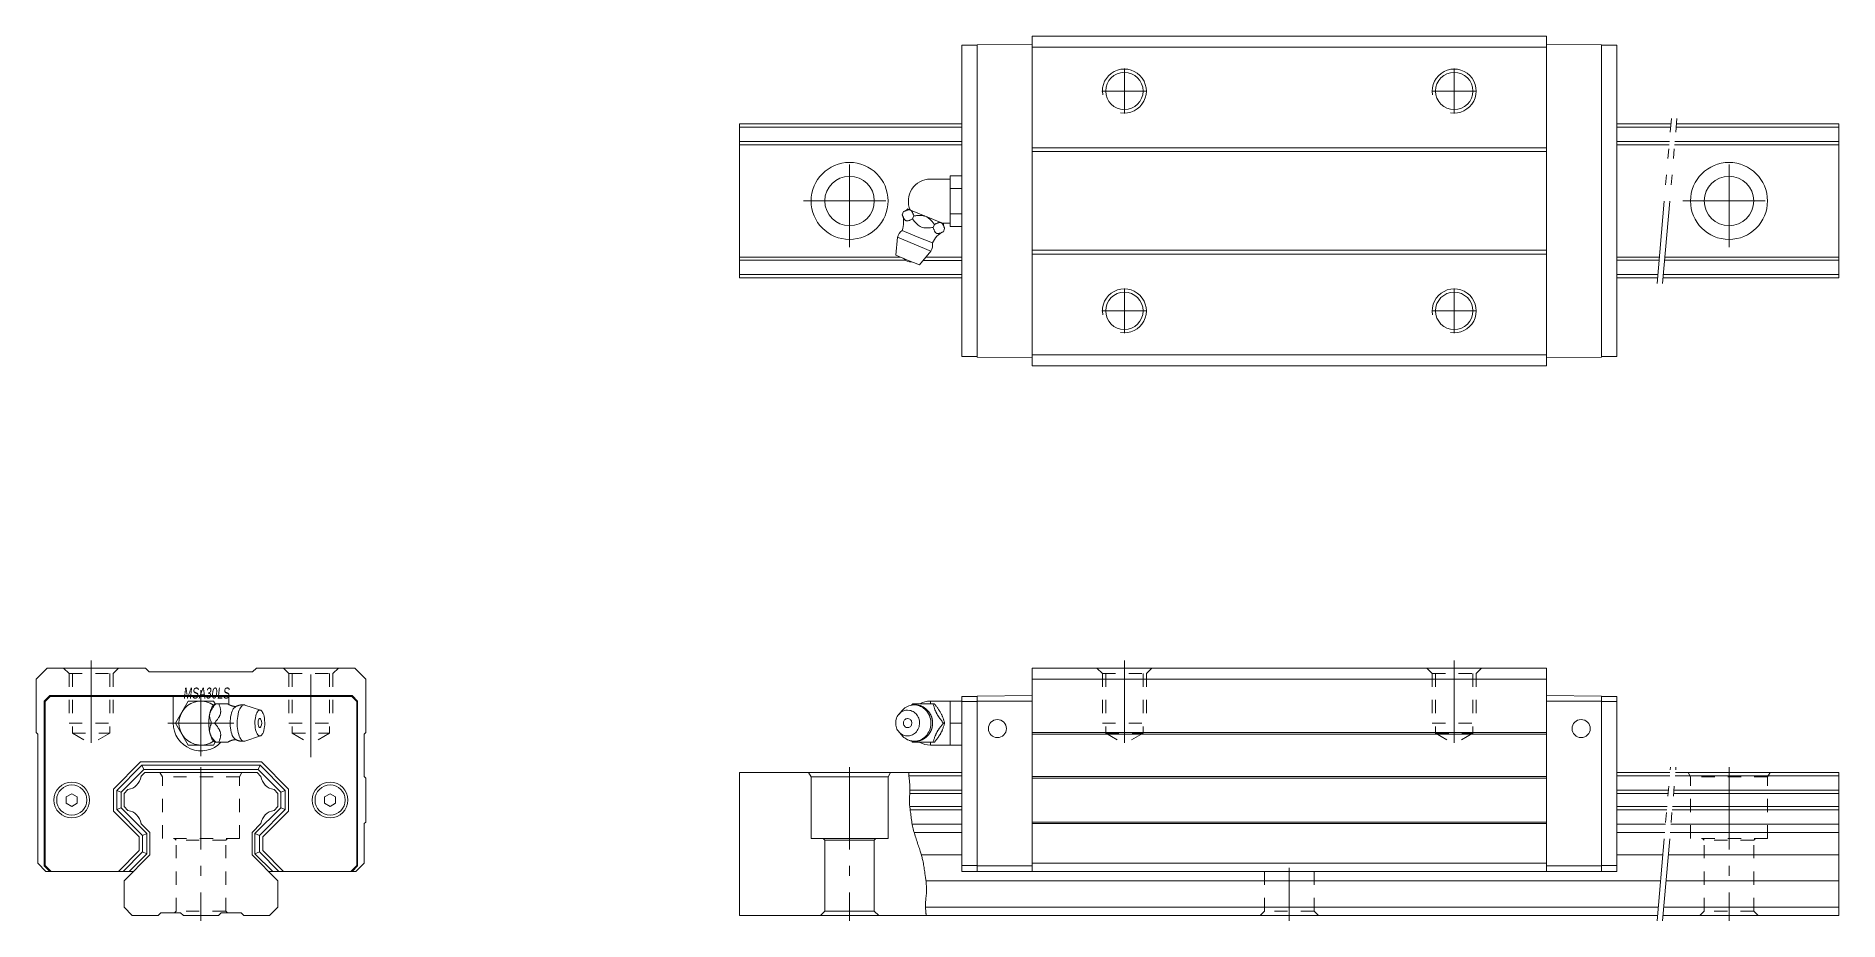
# Model space of a CAD drawing. Header units: inches. Extents: x -30 to 298, y -25 to 136.
import ezdxf

# ---------------------------------------------------------------- set-up
doc = ezdxf.new("R2010")
doc.units = ezdxf.units.IN
for name, pattern in [('CENTER', [22.8, 15, -3, 1.8, -3]), ('DASHED', [4.8, 2.4, -2.4]), ('PHANTOM', [27.6, 15, -3, 1.8, -3, 1.8, -3])]:
    doc.linetypes.add(name, pattern=pattern)
doc.layers.add('Unnamed [1]', color=7, linetype='Continuous', lineweight=0)
doc.styles.add('CK_TEXT_STYLE_0022', font='', dxfattribs={"width": 0.7, "oblique": 6.326495, "height": 2})
doc.styles.get('CK_TEXT_STYLE_0022').set_extended_font_data('TXT')

msp = doc.modelspace()

# ---------------------------------------------------------------- texts
at = {"layer": 'Unnamed [1]', "color": 4, "lineweight": 0, "insert": (-3.24, 17.06), "char_height": 2, "attachment_point": 1, "line_spacing_factor": 1.2, "style": 'CK_TEXT_STYLE_0022'}
msp.add_mtext('MSA30LS', dxfattribs=at)

# ---------------------------------------------------------------- linework, layer by layer
at = {"layer": 'Unnamed [1]', "color": 4, "linetype": 'Continuous', "lineweight": 0}
for p, q in [((151.2, 75.6), (151.2, 135.6)), ((244.8, 135.6), (151.2, 135.6)), ((244.8, 75.6), (244.8, 135.6)), ((138.4, 77.28), (138.4, 133.93)), ((141.2, 133.93), (138.4, 133.93)), ((151.2, 134.1), (141.2, 134.01)), ((141.2, 77.19), (141.2, 134.01)), ((244.8, 133.6), (151.2, 133.6)), ((244.8, 134.1), (254.8, 134.01)), ((254.8, 77.19), (254.8, 134.01)), ((254.8, 133.93), (257.6, 133.93)), ((257.6, 77.28), (257.6, 133.93)), ((98, 119.6), (138.4, 119.6)), ((98, 119.6), (98, 91.6)), ((98, 119), (138.4, 119)), ((257.6, 119.6), (267.44, 119.6)), ((257.6, 119), (267.38, 119)), ((268.39, 119), (298, 119)), ((268.44, 119.6), (298, 119.6)), ((298, 119.6), (298, 91.6)), ((98, 116.4), (138.4, 116.4)), ((98, 115.8), (138.4, 115.8)), ((244.8, 115.28), (151.2, 115.28)), ((257.6, 116.4), (267.16, 116.4)), ((257.6, 115.8), (267.1, 115.8)), ((268.11, 115.8), (298, 115.8)), ((268.16, 116.4), (298, 116.4)), ((244.8, 114.58), (151.2, 114.58)), ((132.7, 109.57), (136.3, 109.57)), ((136.3, 110.19), (138.4, 110.19)), ((136.3, 109.03), (136.3, 110.19)), ((136.3, 107.88), (136.3, 109.03)), ((136.3, 107.88), (138.4, 107.88)), ((136.3, 105.57), (136.3, 107.88)), ((136.3, 103.26), (136.3, 105.57)), ((127.6, 103.1), (127.83, 103.65)), ((129.01, 103.97), (128.62, 104.14)), ((129.01, 103.97), (129.09, 103.94)), ((131.78, 102.83), (129.09, 103.94)), ((129.47, 102.32), (129.7, 102.88)), ((131.78, 102.83), (131.93, 102.77)), ((134.61, 101.65), (131.93, 102.77)), ((136.3, 103.26), (138.4, 103.26)), ((136.3, 102.1), (136.3, 103.26)), ((136.3, 100.95), (136.3, 102.1)), ((126.39, 95.75), (126.7, 98.98)), ((126.7, 98.98), (129.75, 97.72)), ((127.55, 100.25), (130.32, 99.1)), ((130.32, 99.1), (133.09, 97.95)), ((133.2, 100.78), (133.43, 101.33)), ((134.61, 101.65), (134.69, 101.62)), ((135.09, 101.46), (134.69, 101.62)), ((136.3, 101.57), (134.82, 101.57)), ((135.07, 100), (135.3, 100.56)), ((136.3, 100.95), (138.4, 100.95)), ((98, 95.4), (127.24, 95.4)), ((126.39, 95.75), (128.56, 94.85)), ((129.75, 97.72), (132.8, 96.45)), ((132.8, 96.45), (130.73, 93.95)), ((131.9, 95.37), (138.4, 95.37)), ((244.8, 96.62), (151.2, 96.62)), ((244.8, 95.92), (151.2, 95.92)), ((257.6, 95.4), (265.32, 95.4)), ((266.32, 95.4), (298, 95.4)), ((98, 94.8), (128.15, 94.8)), ((98, 92.2), (138.4, 92.2)), ((128.56, 94.85), (130.73, 93.95)), ((131.4, 94.77), (138.4, 94.77)), ((257.6, 94.8), (265.27, 94.8)), ((257.6, 92.2), (265.04, 92.2)), ((266.04, 92.2), (298, 92.2)), ((266.27, 94.8), (298, 94.8)), ((98, 91.6), (138.4, 91.6)), ((257.6, 91.6), (264.99, 91.6)), ((265.99, 91.6), (298, 91.6)), ((141.2, 77.28), (138.4, 77.28)), ((151.2, 77.1), (141.2, 77.19)), ((244.8, 77.6), (151.2, 77.6)), ((244.8, 75.6), (151.2, 75.6)), ((244.8, 77.1), (254.8, 77.19)), ((254.8, 77.28), (257.6, 77.28)), ((-28, 20.6), (-30, 18.6)), ((-28, 20.6), (-10.1, 20.6)), ((-10.1, 20.6), (-9.4, 19.9)), ((-9.4, 19.9), (9.4, 19.9)), ((10.1, 20.6), (9.4, 19.9)), ((10.1, 20.6), (28, 20.6)), ((28, 20.6), (30, 18.6)), ((151.2, 20.6), (151.2, -16.4)), ((244.8, 20.6), (151.2, 20.6)), ((244.8, 20.6), (244.8, -16.4)), ((-30, 18.6), (-30, 8.9)), ((30, 18.6), (30, 8.9)), ((244.8, 18.6), (151.2, 18.6)), ((-28.5, 14.6), (-27.5, 15.6)), ((-28.5, -15.4), (-28.5, 14.6)), ((-28.33, 14.53), (-27.43, 15.43)), ((-28.33, -15.33), (-28.33, 14.53)), ((-27.5, 15.6), (27.5, 15.6)), ((-27.43, 15.43), (27.43, 15.43)), ((-5.05, 10.6), (-5.05, 15.43)), ((-2.31, 14.6), (-3.46, 12.6)), ((0, 14.6), (-2.31, 14.6)), ((2.31, 14.6), (0, 14.6)), ((2.6, 14.1), (2.31, 14.6)), ((2.6, 14.1), (2.69, 14.1)), ((3.24, 14.1), (2.69, 14.1)), ((3.24, 14.1), (4.89, 14.1)), ((5.05, 13.99), (5.05, 15.43)), ((8.01, 13.87), (10.83, 12.93)), ((27.43, 15.43), (28.33, 14.53)), ((27.5, 15.6), (28.5, 14.6)), ((28.33, -15.33), (28.33, 14.53)), ((28.5, -15.4), (28.5, 14.6)), ((129.47, 14.1), (133.2, 14.1)), ((132.7, 14.6), (136.3, 14.6)), ((132.7, 14.13), (132.7, 14.6)), ((133.2, 14.1), (133.43, 14.1)), ((136.3, 14.6), (138.4, 14.6)), ((136.3, 12.6), (136.3, 14.6)), ((141.2, 15.43), (138.4, 15.43)), ((138.4, 15.43), (138.4, -16.4)), ((141.2, 14.53), (138.4, 14.53)), ((151.2, 15.6), (141.2, 15.51)), ((141.2, 15.51), (141.2, -16.4)), ((151.2, 14.6), (141.2, 14.6)), ((244.8, 15.6), (254.8, 15.51)), ((244.8, 14.6), (254.8, 14.6)), ((254.8, 15.51), (254.8, -16.4)), ((254.8, 15.43), (257.6, 15.43)), ((254.8, 14.53), (257.6, 14.53)), ((257.6, 15.43), (257.6, -16.4)), ((-3.46, 12.6), (-4.62, 10.6)), ((-4.62, 10.6), (-3.46, 8.6)), ((1.6, 12.28), (1.63, 12.42)), ((2.47, 10.6), (1.92, 10.6)), ((126.95, 12.18), (127.49, 12.82)), ((134.61, 12.42), (134.69, 12.28)), ((135.07, 10.6), (135.3, 10.6)), ((136.3, 10.6), (136.3, 12.6)), ((136.3, 10.6), (138.4, 10.6)), ((136.3, 8.6), (136.3, 10.6)), ((-29.7, 8.6), (-30, 8.9)), ((-29.7, 8.6), (-29.7, -14.9)), ((-3.46, 8.6), (-2.31, 6.6)), ((-2.31, 6.6), (0, 6.6)), ((0, 6.6), (2.31, 6.6)), ((1.63, 8.78), (1.6, 8.92)), ((2.31, 6.6), (2.6, 7.1)), ((2.69, 7.1), (2.6, 7.1)), ((3.24, 7.1), (2.69, 7.1)), ((4.88, 7.1), (3.24, 7.1)), ((10.83, 8.27), (8.01, 7.33)), ((29.7, 8.6), (30, 8.9)), ((29.7, 8.6), (29.7, 0.9)), ((127.49, 8.38), (126.95, 9.02)), ((133.2, 7.1), (129.47, 7.1)), ((132.7, 6.6), (132.7, 7.07)), ((136.3, 6.6), (132.7, 6.6)), ((133.2, 7.1), (133.43, 7.1)), ((134.69, 8.92), (134.61, 8.78)), ((136.3, 6.6), (136.3, 8.6)), ((136.3, 6.6), (138.4, 6.6)), ((244.8, 8.9), (151.2, 8.9)), ((244.8, 8.6), (151.2, 8.6)), ((-15.93, -1.4), (-11, 3.53)), ((-11, 3.53), (11, 3.53)), ((15.93, -1.4), (11, 3.53)), ((-15.33, -1.65), (-10.75, 2.93)), ((-14.53, -1.98), (-10.42, 2.13)), ((-10.91, 0.89), (-10.2, 1.6)), ((-10.75, 2.93), (10.75, 2.93)), ((-10.42, 2.13), (-10.75, 2.93)), ((-10.42, 2.13), (10.42, 2.13)), ((-10.2, 1.6), (10.2, 1.6)), ((10.91, 0.89), (10.2, 1.6)), ((10.42, 2.13), (10.75, 2.93)), ((14.53, -1.98), (10.42, 2.13)), ((15.33, -1.65), (10.75, 2.93)), ((30, 0.6), (29.7, 0.9)), ((30, 0.6), (30, -7.4)), ((110.54, 1.6), (98, 1.6)), ((98, 1.6), (98, -24.4)), ((125.46, 1.6), (110.54, 1.6)), ((111, 0.8), (110.54, 1.6)), ((111, -10.4), (111, 0.8)), ((125, 0.8), (111, 0.8)), ((125, 0.8), (125.46, 1.6)), ((125, -10.4), (125, 0.8)), ((138.4, 1.6), (125.46, 1.6)), ((138.4, 1), (128.8, 1)), ((244.8, 0.9), (151.2, 0.9)), ((244.8, 0.6), (151.2, 0.6)), ((267.26, 1.6), (257.6, 1.6)), ((267.21, 1), (257.6, 1)), ((298, 1), (268.21, 1)), ((298, 1.6), (268.26, 1.6)), ((298, 1.6), (298, -24.4)), ((-24.5, -2.82), (-23.5, -2.25)), ((-24.5, -3.98), (-24.5, -2.82)), ((-22.5, -2.82), (-23.5, -2.25)), ((-22.5, -3.98), (-22.5, -2.82)), ((-15.93, -1.4), (-15.93, -5.4)), ((-15.33, -1.65), (-15.33, -5.15)), ((-14.53, -1.98), (-15.33, -1.65)), ((-14.53, -1.98), (-14.53, -4.82)), ((-14, -2.2), (-13.29, -1.49)), ((-14, -2.2), (-14, -4.6)), ((14, -2.2), (13.29, -1.49)), ((14, -2.2), (14, -4.6)), ((14.53, -1.98), (15.33, -1.65)), ((14.53, -1.98), (14.53, -4.82)), ((15.33, -1.65), (15.33, -5.15)), ((15.93, -1.4), (15.93, -5.4)), ((22.5, -2.82), (23.5, -2.25)), ((22.5, -3.98), (22.5, -2.82)), ((24.5, -2.82), (23.5, -2.25)), ((24.5, -3.98), (24.5, -2.82)), ((138.4, -2.2), (128.96, -2.2)), ((138.4, -1.6), (128.99, -1.6)), ((266.98, -1.6), (257.6, -1.6)), ((266.93, -2.2), (257.6, -2.2)), ((298, -2.2), (267.93, -2.2)), ((298, -1.6), (267.98, -1.6)), ((-23.5, -4.55), (-24.5, -3.98)), ((-23.5, -4.55), (-22.5, -3.98)), ((-15.93, -5.4), (-11.23, -10.1)), ((-14.53, -4.82), (-15.33, -5.15)), ((-15.33, -5.15), (-10.63, -9.85)), ((-14.53, -4.82), (-9.83, -9.52)), ((-14, -4.6), (-13.29, -5.31)), ((14.53, -4.82), (9.83, -9.52)), ((15.33, -5.15), (10.63, -9.85)), ((15.93, -5.4), (11.23, -10.1)), ((14, -4.6), (13.29, -5.31)), ((14.53, -4.82), (15.33, -5.15)), ((23.5, -4.55), (22.5, -3.98)), ((23.5, -4.55), (24.5, -3.98)), ((138.4, -4.6), (128.96, -4.6)), ((138.4, -5.2), (129.03, -5.2)), ((266.72, -4.6), (257.6, -4.6)), ((266.67, -5.2), (257.6, -5.2)), ((298, -5.2), (267.67, -5.2)), ((298, -4.6), (267.72, -4.6)), ((-10.91, -7.69), (-9.3, -9.3)), ((-10.63, -9.85), (-9.83, -9.52)), ((-9.83, -9.52), (-9.83, -13.18)), ((-9.3, -9.3), (-9.3, -13.4)), ((10.91, -7.69), (9.3, -9.3)), ((9.3, -9.3), (9.3, -13.4)), ((9.83, -9.52), (9.83, -13.18)), ((9.83, -9.52), (10.63, -9.85)), ((30, -7.4), (29.7, -7.7)), ((29.7, -7.7), (29.7, -14.9)), ((138.4, -7.8), (129.39, -7.8)), ((138.4, -9.3), (129.75, -9.3)), ((244.8, -7.4), (151.2, -7.4)), ((244.8, -7.7), (151.2, -7.7)), ((266.44, -7.8), (257.6, -7.8)), ((266.31, -9.3), (257.6, -9.3)), ((298, -9.3), (267.31, -9.3)), ((298, -7.8), (267.44, -7.8)), ((-15.03, -16.4), (-11.23, -12.6)), ((-14.18, -16.4), (-10.63, -12.85)), ((-11.23, -10.1), (-11.23, -12.6)), ((-10.63, -9.85), (-10.63, -12.85)), ((-9.83, -13.18), (-10.63, -12.85)), ((10.63, -12.85), (9.83, -13.18)), ((10.63, -9.85), (10.63, -12.85)), ((14.18, -16.4), (10.63, -12.85)), ((11.23, -10.1), (11.23, -12.6)), ((15.03, -16.4), (11.23, -12.6)), ((113.2, -10.4), (111, -10.4)), ((113.2, -10.4), (113.5, -10.7)), ((122.5, -10.4), (113.2, -10.4)), ((113.5, -23.6), (113.5, -10.7)), ((122.5, -10.7), (113.5, -10.7)), ((125, -10.4), (122.5, -10.4)), ((122.5, -10.7), (122.8, -10.4)), ((122.5, -23.6), (122.5, -10.7)), ((-29.7, -14.9), (-28.2, -16.4)), ((-27.5, -16.4), (-28.5, -15.4)), ((-27.25, -16.4), (-28.33, -15.33)), ((-28.2, -16.4), (-12.3, -16.4)), ((-14, -18.1), (-9.3, -13.4)), ((-13.05, -16.4), (-9.83, -13.18)), ((14, -18.1), (9.3, -13.4)), ((13.05, -16.4), (9.83, -13.18)), ((28.2, -16.4), (12.3, -16.4)), ((28.33, -15.33), (27.25, -16.4)), ((28.5, -15.4), (27.5, -16.4)), ((29.7, -14.9), (28.2, -16.4)), ((138.4, -13.4), (131.07, -13.4)), ((141.2, -15.33), (138.4, -15.33)), ((141.2, -16.4), (138.4, -16.4)), ((151.2, -15.4), (141.2, -15.4)), ((151.2, -16.4), (141.2, -16.4)), ((244.8, -14.9), (151.2, -14.9)), ((244.8, -16.4), (151.2, -16.4)), ((244.8, -15.4), (254.8, -15.4)), ((244.8, -16.4), (254.8, -16.4)), ((254.8, -15.33), (257.6, -15.33)), ((254.8, -16.4), (257.6, -16.4)), ((265.95, -13.4), (257.6, -13.4)), ((298, -13.4), (266.95, -13.4)), ((-14, -18.1), (-14, -22.9)), ((14, -18.1), (14, -22.9)), ((265.54, -18.1), (131.89, -18.1)), ((298, -18.1), (266.54, -18.1)), ((-14, -22.9), (-12.5, -24.4)), ((14, -22.9), (12.5, -24.4)), ((265.12, -22.9), (131.81, -22.9)), ((298, -22.9), (266.12, -22.9)), ((-7.8, -24.4), (-12.5, -24.4)), ((-7.8, -24.4), (-7.3, -23.9)), ((-7.3, -23.9), (-3.7, -23.9)), ((-3.2, -24.4), (-3.7, -23.9)), ((-3.2, -24.4), (3.2, -24.4)), ((3.2, -24.4), (3.7, -23.9)), ((7.3, -23.9), (3.7, -23.9)), ((7.8, -24.4), (7.3, -23.9)), ((7.8, -24.4), (12.5, -24.4)), ((112.7, -24.4), (98, -24.4)), ((112.7, -24.4), (113.5, -23.6)), ((123.3, -24.4), (112.7, -24.4)), ((122.5, -23.6), (113.5, -23.6)), ((123.3, -24.4), (122.5, -23.6)), ((264.99, -24.4), (123.3, -24.4)), ((298, -24.4), (265.99, -24.4))]:
    msp.add_line(p, q, dxfattribs=at)
at = {"layer": 'Unnamed [1]', "color": 253, "linetype": 'CENTER', "lineweight": 0}
for p, q in [((168, 121.52), (168, 129.68)), ((228, 121.52), (228, 129.68)), ((163.92, 125.6), (172.08, 125.6)), ((223.92, 125.6), (232.08, 125.6)), ((118, 97.2), (118, 114)), ((278, 97.2), (278, 114)), ((109.6, 105.6), (126.4, 105.6)), ((269.6, 105.6), (286.4, 105.6)), ((168, 81.52), (168, 89.68)), ((228, 81.52), (228, 89.68)), ((163.92, 85.6), (172.08, 85.6)), ((223.92, 85.6), (232.08, 85.6)), ((-20, 22), (-20, 4.42)), ((20, 4.42), (20, 22)), ((168, 22), (168, 4.42)), ((228, 22), (228, 4.42)), ((0, 4.6), (0, 16.6)), ((-6, 10.6), (6, 10.6)), ((0, 2.6), (0, -25.4)), ((0, 2.6), (0, -25.4)), ((118, 2.6), (118, -25.4)), ((278, 2.6), (278, -25.4)), ((198, -15.72), (198, -25.4))]:
    msp.add_line(p, q, dxfattribs=at)
at = {"layer": 'Unnamed [1]', "color": 253, "linetype": 'PHANTOM', "lineweight": 0}
for p, q in [((264.9, 90.6), (267.52, 120.6)), ((265.9, 90.6), (268.53, 120.6)), ((264.9, -25.4), (267.35, 2.6)), ((265.9, -25.4), (268.35, 2.6))]:
    msp.add_line(p, q, dxfattribs=at)
at = {"layer": 'Unnamed [1]', "color": 253, "linetype": 'DASHED', "lineweight": 0}
for p, q in [((-25, 20.6), (-24, 19.6)), ((-16, 19.6), (-15, 20.6)), ((15, 20.6), (16, 19.6)), ((24, 19.6), (25, 20.6)), ((163, 20.6), (164, 19.6)), ((172, 19.6), (173, 20.6)), ((223, 20.6), (224, 19.6)), ((232, 19.6), (233, 20.6)), ((-24, 19.6), (-16, 19.6)), ((-24, 19.6), (-24, 10.6)), ((-23.4, 19.6), (-23.4, 8.75)), ((-16.6, 19.6), (-16.6, 8.75)), ((-16, 19.6), (-16, 10.6)), ((16, 19.6), (16, 10.6)), ((16, 19.6), (24, 19.6)), ((16.6, 19.6), (16.6, 8.75)), ((23.4, 19.6), (23.4, 8.75)), ((24, 19.6), (24, 10.6)), ((164, 19.6), (172, 19.6)), ((164, 19.6), (164, 10.6)), ((164.6, 19.6), (164.6, 8.75)), ((171.4, 19.6), (171.4, 8.75)), ((172, 19.6), (172, 10.6)), ((224, 19.6), (232, 19.6)), ((224, 19.6), (224, 10.6)), ((224.6, 19.6), (224.6, 8.75)), ((231.4, 19.6), (231.4, 8.75)), ((232, 19.6), (232, 10.6)), ((-24, 10.6), (-16, 10.6)), ((16, 10.6), (24, 10.6)), ((164, 10.6), (172, 10.6)), ((224, 10.6), (232, 10.6)), ((-23.4, 8.75), (-20, 6.79)), ((-23.4, 8.75), (-16.6, 8.75)), ((-16.6, 8.75), (-20, 6.79)), ((16.6, 8.75), (23.4, 8.75)), ((16.6, 8.75), (20, 6.79)), ((23.4, 8.75), (20, 6.79)), ((164.6, 8.75), (168, 6.79)), ((164.6, 8.75), (171.4, 8.75)), ((171.4, 8.75), (168, 6.79)), ((224.6, 8.75), (228, 6.79)), ((224.6, 8.75), (231.4, 8.75)), ((231.4, 8.75), (228, 6.79)), ((-7, 0.8), (-7.46, 1.6)), ((7, 0.8), (-7, 0.8)), ((-7, -10.4), (-7, 0.8)), ((7, 0.8), (7.46, 1.6)), ((7, -10.4), (7, 0.8)), ((271, 0.8), (270.54, 1.6)), ((271, -10.4), (271, 0.8)), ((285, 0.8), (271, 0.8)), ((285, 0.8), (285.46, 1.6)), ((285, -10.4), (285, 0.8)), ((7, -10.4), (-7, -10.4)), ((-4.8, -10.4), (-4.5, -10.7)), ((-4.5, -23.6), (-4.5, -10.7)), ((4.5, -10.7), (-4.5, -10.7)), ((4.5, -10.7), (4.8, -10.4)), ((4.5, -23.6), (4.5, -10.7)), ((285, -10.4), (271, -10.4)), ((273.2, -10.4), (273.5, -10.7)), ((273.5, -23.6), (273.5, -10.7)), ((282.5, -10.7), (273.5, -10.7)), ((282.5, -10.7), (282.8, -10.4)), ((282.5, -23.6), (282.5, -10.7)), ((193.5, -23.6), (193.5, -16.4)), ((202.5, -23.6), (202.5, -16.4)), ((-4.8, -23.9), (-4.5, -23.6)), ((4.5, -23.6), (-4.5, -23.6)), ((4.8, -23.9), (4.5, -23.6)), ((192.7, -24.4), (193.5, -23.6)), ((202.5, -23.6), (193.5, -23.6)), ((203.3, -24.4), (202.5, -23.6)), ((272.7, -24.4), (273.5, -23.6)), ((282.5, -23.6), (273.5, -23.6)), ((283.3, -24.4), (282.5, -23.6))]:
    msp.add_line(p, q, dxfattribs=at)
at = {"layer": 'Unnamed [1]', "color": 4, "linetype": 'Continuous', "lineweight": 0, "extrusion": (0, 0, -1)}
for points in [[(-127.6, 103.1), (-127.63, 103.01), (-127.67, 102.92), (-127.7, 102.83), (-127.73, 102.75), (-127.77, 102.66), (-127.8, 102.58), (-127.84, 102.5), (-127.88, 102.42), (-127.92, 102.34), (-127.94, 102.3), (-127.97, 102.26), (-128, 102.22), (-128.03, 102.18), (-128.06, 102.15), (-128.09, 102.12), (-128.13, 102.09), (-128.16, 102.06), (-128.2, 102.04), (-128.24, 102.02), (-128.28, 102.01), (-128.32, 101.99), (-128.36, 101.99), (-128.41, 101.98), (-128.45, 101.98), (-128.5, 101.98), (-128.55, 101.98), (-128.6, 101.99), (-128.69, 102.01), (-128.78, 102.03), (-128.88, 102.07), (-128.98, 102.1), (-129.07, 102.14), (-129.17, 102.19), (-129.27, 102.23), (-129.37, 102.28), (-129.47, 102.32)], [(-129.7, 102.88), (-129.67, 102.97), (-129.63, 103.05), (-129.6, 103.14), (-129.57, 103.23), (-129.53, 103.31), (-129.5, 103.4), (-129.46, 103.48), (-129.42, 103.56), (-129.38, 103.63), (-129.36, 103.67), (-129.33, 103.71), (-129.3, 103.75), (-129.27, 103.79), (-129.24, 103.83), (-129.21, 103.86), (-129.17, 103.89), (-129.14, 103.91), (-129.1, 103.93), (-129.1, 103.94), (-129.1, 103.94), (-129.1, 103.94), (-129.1, 103.94), (-129.09, 103.94), (-129.09, 103.94), (-129.09, 103.94), (-129.09, 103.94), (-129.09, 103.94)], [(-129.47, 102.32), (-129.62, 102.13), (-129.78, 101.94), (-129.94, 101.74), (-130.11, 101.56), (-130.29, 101.38), (-130.47, 101.22), (-130.66, 101.07), (-130.86, 100.94), (-131.08, 100.84), (-131.31, 100.77), (-131.54, 100.72), (-131.77, 100.69), (-132.01, 100.68), (-132.25, 100.69), (-132.48, 100.7), (-132.72, 100.72), (-132.96, 100.75), (-133.2, 100.78)], [(-133.2, 100.78), (-133.23, 100.69), (-133.27, 100.6), (-133.3, 100.51), (-133.33, 100.43), (-133.37, 100.34), (-133.4, 100.26), (-133.44, 100.18), (-133.48, 100.1), (-133.52, 100.02), (-133.54, 99.98), (-133.57, 99.94), (-133.6, 99.9), (-133.63, 99.86), (-133.66, 99.83), (-133.69, 99.8), (-133.73, 99.77), (-133.76, 99.74), (-133.8, 99.72), (-133.84, 99.7), (-133.88, 99.69), (-133.92, 99.67), (-133.96, 99.67), (-134.01, 99.66), (-134.05, 99.66), (-134.1, 99.66), (-134.15, 99.66), (-134.2, 99.67), (-134.29, 99.69), (-134.38, 99.71), (-134.48, 99.75), (-134.58, 99.78), (-134.68, 99.82), (-134.77, 99.87), (-134.87, 99.91), (-134.97, 99.96), (-135.07, 100)], [(-135.3, 100.56), (-135.27, 100.63), (-135.25, 100.7), (-135.22, 100.77), (-135.19, 100.84), (-135.17, 100.91), (-135.14, 100.98), (-135.11, 101.05), (-135.08, 101.11), (-135.05, 101.18), (-135.02, 101.24), (-134.99, 101.3), (-134.95, 101.36), (-134.91, 101.42), (-134.87, 101.47), (-134.83, 101.51), (-134.79, 101.56), (-134.74, 101.59), (-134.69, 101.62)], [(-2.45, 14), (-2.46, 14.01), (-2.46, 14.01), (-2.47, 14.01), (-2.47, 14.02), (-2.48, 14.02), (-2.48, 14.02), (-2.49, 14.02), (-2.49, 14.03), (-2.5, 14.03), (-2.5, 14.03), (-2.51, 14.04), (-2.51, 14.04), (-2.52, 14.04), (-2.52, 14.04), (-2.53, 14.05), (-2.53, 14.05), (-2.54, 14.05), (-2.54, 14.06), (-2.54, 14.06), (-2.55, 14.06), (-2.55, 14.06), (-2.56, 14.07), (-2.56, 14.07), (-2.56, 14.07), (-2.57, 14.08), (-2.57, 14.08), (-2.58, 14.08), (-2.58, 14.09), (-2.58, 14.09), (-2.59, 14.09), (-2.59, 14.09), (-2.6, 14.1), (-2.6, 14.1), (-2.6, 14.1), (-2.61, 14.11), (-2.61, 14.11)], [(-2.47, 10.6), (-2.56, 10.71), (-2.65, 10.82), (-2.73, 10.93), (-2.82, 11.04), (-2.91, 11.15), (-2.99, 11.26), (-3.07, 11.37), (-3.15, 11.49), (-3.22, 11.6), (-3.27, 11.67), (-3.31, 11.75), (-3.35, 11.82), (-3.38, 11.89), (-3.42, 11.96), (-3.45, 12.03), (-3.48, 12.11), (-3.51, 12.18), (-3.53, 12.26), (-3.55, 12.33), (-3.56, 12.41), (-3.57, 12.48), (-3.58, 12.56), (-3.59, 12.63), (-3.59, 12.71), (-3.59, 12.78), (-3.59, 12.85), (-3.58, 12.92), (-3.56, 13.06), (-3.53, 13.2), (-3.5, 13.33), (-3.47, 13.46), (-3.43, 13.59), (-3.38, 13.72), (-3.34, 13.85), (-3.29, 13.97), (-3.24, 14.1)], [(-4.88, 14.1), (-4.89, 14.09), (-4.91, 14.08), (-4.92, 14.07), (-4.93, 14.06), (-4.95, 14.05), (-4.96, 14.04), (-4.98, 14.03), (-4.99, 14.02), (-5.01, 14.01), (-5.04, 13.99), (-5.07, 13.98), (-5.1, 13.96), (-5.14, 13.94), (-5.17, 13.92), (-5.2, 13.9), (-5.24, 13.89), (-5.27, 13.87), (-5.31, 13.85), (-5.35, 13.83), (-5.39, 13.82), (-5.43, 13.8), (-5.47, 13.78), (-5.51, 13.77), (-5.56, 13.75), (-5.6, 13.74), (-5.64, 13.73), (-5.69, 13.71), (-5.73, 13.7), (-5.78, 13.69), (-5.83, 13.68), (-5.88, 13.67), (-5.92, 13.66), (-5.97, 13.65), (-6.02, 13.64), (-6.07, 13.63), (-6.12, 13.62), (-6.15, 13.62), (-6.17, 13.62), (-6.2, 13.62), (-6.23, 13.61), (-6.26, 13.61), (-6.29, 13.61), (-6.32, 13.61), (-6.35, 13.61), (-6.37, 13.61)], [(-129.75, 13.9), (-130.29, 13.85), (-130.5, 13.8), (-130.71, 13.73), (-130.92, 13.64), (-131.13, 13.54), (-131.33, 13.42), (-131.53, 13.28), (-131.71, 13.12), (-131.89, 12.95), (-132.05, 12.76), (-132.2, 12.56), (-132.37, 12.28), (-132.52, 11.98), (-132.63, 11.68), (-132.71, 11.37), (-132.76, 11.07), (-132.79, 10.77), (-132.79, 10.49), (-132.78, 10.22), (-132.72, 9.87), (-132.64, 9.56), (-132.54, 9.28), (-132.43, 9.03), (-132.26, 8.74), (-132.09, 8.49), (-131.92, 8.29), (-131.7, 8.06), (-131.49, 7.89), (-131.3, 7.76), (-131.08, 7.63), (-130.82, 7.51), (-130.61, 7.43), (-130.39, 7.37), (-130.17, 7.33), (-129.93, 7.31), (-129.75, 7.3), (-129.75, 7.3), (-129.25, 7.34), (-129.03, 7.39), (-128.76, 7.48), (-128.53, 7.57), (-128.28, 7.71), (-128.09, 7.83), (-127.89, 7.98), (-127.66, 8.19), (-127.49, 8.38)], [(-134.61, 12.42), (-134.56, 12.52), (-134.5, 12.62), (-134.44, 12.72), (-134.38, 12.82), (-134.31, 12.91), (-134.25, 13.01), (-134.18, 13.1), (-134.12, 13.2), (-134.05, 13.29), (-133.98, 13.38), (-133.91, 13.47), (-133.84, 13.56), (-133.78, 13.65), (-133.71, 13.74), (-133.64, 13.83), (-133.57, 13.92), (-133.5, 14.01), (-133.43, 14.1)], [(-3.24, 7.1), (-3.28, 7.21), (-3.32, 7.32), (-3.36, 7.43), (-3.4, 7.54), (-3.44, 7.65), (-3.47, 7.76), (-3.5, 7.87), (-3.53, 7.99), (-3.55, 8.1), (-3.57, 8.17), (-3.58, 8.25), (-3.58, 8.32), (-3.59, 8.39), (-3.59, 8.46), (-3.59, 8.53), (-3.59, 8.61), (-3.58, 8.68), (-3.57, 8.76), (-3.56, 8.83), (-3.54, 8.91), (-3.52, 8.98), (-3.49, 9.06), (-3.46, 9.13), (-3.43, 9.21), (-3.4, 9.28), (-3.36, 9.35), (-3.33, 9.42), (-3.25, 9.56), (-3.16, 9.7), (-3.07, 9.83), (-2.98, 9.96), (-2.88, 10.09), (-2.78, 10.22), (-2.68, 10.35), (-2.57, 10.47), (-2.47, 10.6)], [(-10.72, 9.77), (-10.74, 9.77), (-10.77, 9.78), (-10.79, 9.79), (-10.81, 9.81), (-10.84, 9.83), (-10.86, 9.86), (-10.88, 9.89), (-10.9, 9.92), (-10.92, 9.95)], [(-133.11, 10.6), (-133.11, 10.55), (-133.11, 10.5), (-133.11, 10.45), (-133.11, 10.4), (-133.1, 10.35), (-133.1, 10.3), (-133.09, 10.25), (-133.09, 10.2), (-133.08, 10.15), (-133.07, 10.09), (-133.06, 10.04), (-133.06, 9.99), (-133.05, 9.94), (-133.03, 9.88), (-133.02, 9.83), (-133.01, 9.78), (-133, 9.73), (-132.98, 9.68), (-132.97, 9.62), (-132.95, 9.57), (-132.94, 9.52), (-132.92, 9.47), (-132.9, 9.42), (-132.88, 9.37), (-132.86, 9.32), (-132.84, 9.27), (-132.82, 9.22), (-132.8, 9.17), (-132.77, 9.13), (-132.75, 9.08), (-132.72, 9.03), (-132.7, 8.98), (-132.67, 8.94), (-132.65, 8.89), (-132.62, 8.84), (-132.59, 8.8), (-132.56, 8.75), (-132.53, 8.71), (-132.5, 8.66), (-132.47, 8.62), (-132.44, 8.58), (-132.41, 8.53), (-132.37, 8.49), (-132.34, 8.45), (-132.3, 8.41), (-132.27, 8.37), (-132.23, 8.33), (-132.2, 8.29), (-132.16, 8.25), (-132.12, 8.22), (-132.08, 8.18), (-132.04, 8.14), (-132, 8.11), (-131.96, 8.07), (-131.92, 8.04), (-131.88, 8), (-131.84, 7.97), (-131.8, 7.94), (-131.76, 7.9), (-131.71, 7.87), (-131.67, 7.84), (-131.62, 7.81), (-131.58, 7.78), (-131.54, 7.76), (-131.49, 7.73), (-131.44, 7.7), (-131.4, 7.68), (-131.35, 7.65), (-131.3, 7.63), (-131.26, 7.6), (-131.21, 7.58), (-131.16, 7.56), (-131.11, 7.54), (-131.06, 7.52), (-131.01, 7.5), (-130.97, 7.48), (-130.92, 7.46), (-130.87, 7.44), (-130.82, 7.43), (-130.77, 7.41), (-130.72, 7.4), (-130.66, 7.39), (-130.61, 7.37), (-130.56, 7.36), (-130.51, 7.35), (-130.46, 7.34), (-130.41, 7.33), (-130.36, 7.32), (-130.31, 7.31), (-130.25, 7.31), (-130.2, 7.3), (-130.15, 7.3), (-130.1, 7.29), (-130.05, 7.29), (-129.99, 7.28), (-129.94, 7.28), (-129.89, 7.28), (-129.84, 7.28), (-129.79, 7.28), (-129.73, 7.28), (-129.68, 7.29), (-129.63, 7.29), (-129.58, 7.3), (-129.53, 7.3), (-129.48, 7.31), (-129.42, 7.31), (-129.37, 7.32), (-129.32, 7.33), (-129.29, 7.33), (-129.26, 7.34), (-129.23, 7.34), (-129.2, 7.35), (-129.17, 7.35), (-129.14, 7.36), (-129.11, 7.37), (-129.08, 7.37), (-129.05, 7.38)], [(-135.3, 10.6), (-135.27, 10.69), (-135.25, 10.78), (-135.22, 10.87), (-135.19, 10.95), (-135.17, 11.04), (-135.14, 11.13), (-135.11, 11.22), (-135.08, 11.32), (-135.05, 11.41), (-135.02, 11.5), (-134.99, 11.59), (-134.95, 11.69), (-134.91, 11.78), (-134.87, 11.88), (-134.83, 11.98), (-134.79, 12.08), (-134.74, 12.18), (-134.69, 12.28)], [(-134.69, 8.92), (-134.72, 8.98), (-134.75, 9.03), (-134.77, 9.09), (-134.8, 9.15), (-134.83, 9.2), (-134.85, 9.26), (-134.87, 9.31), (-134.9, 9.37), (-134.92, 9.42), (-134.97, 9.56), (-135.02, 9.7), (-135.06, 9.83), (-135.11, 9.96), (-135.15, 10.09), (-135.19, 10.22), (-135.22, 10.35), (-135.26, 10.47), (-135.3, 10.6)], [(-7.92, 7.31), (-7.87, 7.3), (-7.83, 7.3), (-7.79, 7.29), (-7.75, 7.29), (-7.71, 7.29), (-7.66, 7.28), (-7.62, 7.28), (-7.58, 7.28), (-7.54, 7.28), (-7.49, 7.28), (-7.44, 7.29), (-7.4, 7.29), (-7.35, 7.29), (-7.31, 7.3), (-7.26, 7.3), (-7.21, 7.31), (-7.17, 7.32), (-7.12, 7.32), (-7.08, 7.33), (-7.04, 7.34), (-6.99, 7.35), (-6.95, 7.36), (-6.91, 7.37), (-6.86, 7.38), (-6.82, 7.4), (-6.78, 7.41), (-6.74, 7.42), (-6.69, 7.44), (-6.65, 7.45), (-6.61, 7.47), (-6.57, 7.49), (-6.53, 7.5), (-6.5, 7.52), (-6.46, 7.54), (-6.42, 7.56), (-6.38, 7.58), (-6.36, 7.59), (-6.34, 7.6), (-6.31, 7.62), (-6.29, 7.63), (-6.27, 7.64), (-6.25, 7.66), (-6.23, 7.67), (-6.21, 7.69), (-6.18, 7.7)], [(-128.97, 7.4), (-128.96, 7.41), (-128.95, 7.41), (-128.94, 7.42), (-128.93, 7.42), (-128.91, 7.42), (-128.9, 7.43), (-128.89, 7.43), (-128.88, 7.43), (-128.87, 7.44), (-128.87, 7.44), (-128.87, 7.44), (-128.86, 7.44), (-128.86, 7.44), (-128.86, 7.44), (-128.86, 7.44), (-128.86, 7.45), (-128.85, 7.45), (-128.85, 7.45)], [(-133.43, 7.1), (-133.52, 7.21), (-133.6, 7.32), (-133.69, 7.43), (-133.77, 7.54), (-133.86, 7.65), (-133.94, 7.76), (-134.02, 7.87), (-134.11, 7.99), (-134.19, 8.1), (-134.24, 8.17), (-134.28, 8.25), (-134.33, 8.32), (-134.38, 8.39), (-134.43, 8.46), (-134.47, 8.53), (-134.52, 8.61), (-134.56, 8.68), (-134.6, 8.76), (-134.6, 8.76), (-134.6, 8.76), (-134.61, 8.76), (-134.61, 8.77), (-134.61, 8.77), (-134.61, 8.77), (-134.61, 8.77), (-134.61, 8.78), (-134.61, 8.78)], [(-128.74, 1.6), (-128.76, 1.43), (-128.77, 1.25), (-128.79, 1.07), (-128.81, 0.9), (-128.83, 0.72), (-128.84, 0.55), (-128.86, 0.37), (-128.88, 0.2), (-128.89, 0.02), (-128.91, -0.13), (-128.92, -0.29), (-128.94, -0.44), (-128.95, -0.6), (-128.96, -0.76), (-128.97, -0.91), (-128.98, -1.07), (-128.99, -1.23), (-128.99, -1.38), (-128.99, -1.64), (-128.98, -1.9), (-128.96, -2.16), (-128.95, -2.42), (-128.93, -2.68), (-128.91, -2.94), (-128.9, -3.2), (-128.89, -3.46), (-128.89, -3.72), (-128.9, -3.93), (-128.91, -4.14), (-128.93, -4.35), (-128.95, -4.56), (-128.97, -4.77), (-129, -4.97), (-129.03, -5.18), (-129.05, -5.39), (-129.08, -5.6), (-129.12, -5.88), (-129.15, -6.16), (-129.19, -6.45), (-129.23, -6.73), (-129.27, -7.01), (-129.31, -7.29), (-129.35, -7.57), (-129.4, -7.85), (-129.46, -8.13), (-129.51, -8.39), (-129.58, -8.66), (-129.64, -8.92), (-129.71, -9.18), (-129.79, -9.44), (-129.87, -9.7), (-129.95, -9.96), (-130.03, -10.21), (-130.11, -10.47), (-130.2, -10.72), (-130.28, -10.97), (-130.36, -11.22), (-130.45, -11.47), (-130.53, -11.72), (-130.62, -11.97), (-130.7, -12.22), (-130.78, -12.47), (-130.86, -12.72), (-130.92, -12.91), (-130.98, -13.09), (-131.04, -13.28), (-131.09, -13.47), (-131.14, -13.65), (-131.19, -13.84), (-131.24, -14.03), (-131.29, -14.22), (-131.33, -14.41), (-131.39, -14.66), (-131.43, -14.92), (-131.48, -15.18), (-131.52, -15.44), (-131.56, -15.7), (-131.6, -15.96), (-131.63, -16.23), (-131.67, -16.49), (-131.71, -16.75), (-131.76, -17.13), (-131.81, -17.52), (-131.86, -17.9), (-131.91, -18.29), (-131.95, -18.68), (-131.98, -19.06), (-132, -19.45), (-132, -19.83), (-131.99, -20.22), (-131.97, -20.46), (-131.95, -20.7), (-131.92, -20.94), (-131.9, -21.17), (-131.87, -21.41), (-131.85, -21.65), (-131.82, -21.89), (-131.81, -22.13), (-131.8, -22.37), (-131.8, -22.55), (-131.8, -22.73), (-131.81, -22.9), (-131.82, -23.08), (-131.83, -23.26), (-131.85, -23.43), (-131.86, -23.61), (-131.88, -23.79), (-131.89, -23.97), (-131.9, -24.01), (-131.9, -24.06), (-131.91, -24.11), (-131.91, -24.16), (-131.91, -24.21), (-131.92, -24.26), (-131.92, -24.3), (-131.93, -24.35), (-131.93, -24.4)]]:
    msp.add_lwpolyline(points, dxfattribs=at)
at = {"layer": 'Unnamed [1]', "color": 4, "linetype": 'Continuous', "lineweight": 0}
for points in [[(129.01, 103.97), (128.98, 103.98), (128.95, 103.99), (128.92, 103.99), (128.88, 104), (128.85, 104), (128.81, 104), (128.78, 103.99), (128.74, 103.99), (128.7, 103.99), (128.61, 103.97), (128.52, 103.94), (128.42, 103.91), (128.32, 103.87), (128.23, 103.83), (128.13, 103.79), (128.03, 103.74), (127.93, 103.7), (127.83, 103.65)], [(131.78, 102.83), (131.72, 102.85), (131.65, 102.87), (131.59, 102.89), (131.52, 102.9), (131.46, 102.92), (131.4, 102.93), (131.33, 102.94), (131.26, 102.95), (131.2, 102.95), (131.03, 102.96), (130.87, 102.97), (130.7, 102.97), (130.53, 102.96), (130.36, 102.95), (130.2, 102.93), (130.03, 102.91), (129.86, 102.9), (129.7, 102.88)], [(133.43, 101.33), (133.34, 101.44), (133.25, 101.56), (133.16, 101.67), (133.07, 101.78), (132.98, 101.89), (132.88, 102), (132.78, 102.1), (132.68, 102.21), (132.58, 102.31), (132.52, 102.36), (132.45, 102.42), (132.39, 102.48), (132.32, 102.53), (132.25, 102.58), (132.18, 102.63), (132.1, 102.67), (132.03, 102.72), (131.95, 102.75), (131.95, 102.76), (131.95, 102.76), (131.94, 102.76), (131.94, 102.76), (131.94, 102.76), (131.94, 102.76), (131.93, 102.76), (131.93, 102.76), (131.93, 102.77)], [(134.61, 101.65), (134.56, 101.67), (134.5, 101.68), (134.44, 101.68), (134.38, 101.67), (134.31, 101.67), (134.25, 101.65), (134.18, 101.64), (134.12, 101.62), (134.05, 101.6), (133.98, 101.57), (133.91, 101.55), (133.84, 101.52), (133.78, 101.49), (133.71, 101.46), (133.64, 101.43), (133.57, 101.4), (133.5, 101.36), (133.43, 101.33)], [(2.69, 14.1), (2.6, 13.99), (2.51, 13.88), (2.43, 13.77), (2.34, 13.66), (2.26, 13.55), (2.17, 13.44), (2.09, 13.33), (2.01, 13.21), (1.94, 13.1), (1.9, 13.03), (1.85, 12.95), (1.81, 12.88), (1.78, 12.81), (1.74, 12.74), (1.71, 12.67), (1.68, 12.59), (1.66, 12.52), (1.63, 12.44), (1.63, 12.44), (1.63, 12.44), (1.63, 12.44), (1.63, 12.43), (1.63, 12.43), (1.63, 12.43), (1.63, 12.43), (1.63, 12.42), (1.63, 12.42)], [(2.46, 14.01), (2.34, 13.91), (2.22, 13.79), (2.11, 13.64), (2, 13.47), (1.91, 13.28), (1.83, 13.08), (1.75, 12.86), (1.68, 12.64), (1.63, 12.42)], [(6.2, 13.51), (5.99, 13.33), (5.88, 13.18), (5.78, 13.01), (5.68, 12.78), (5.57, 12.49), (5.48, 12.13), (5.4, 11.73), (5.36, 11.35), (5.33, 11.01), (5.32, 10.7), (5.32, 10.6), (5.32, 10.6), (5.34, 10.06), (5.37, 9.71), (5.43, 9.3), (5.51, 8.95), (5.59, 8.66), (5.7, 8.37), (5.8, 8.16), (5.91, 7.97), (6.03, 7.83), (6.15, 7.72), (6.19, 7.69)], [(6.19, 13.51), (6.2, 13.51), (6.2, 13.52), (6.21, 13.52), (6.21, 13.52), (6.21, 13.52), (6.22, 13.53), (6.22, 13.53), (6.23, 13.53), (6.23, 13.54), (6.27, 13.56), (6.31, 13.58), (6.34, 13.61), (6.38, 13.63), (6.42, 13.65), (6.46, 13.66), (6.5, 13.68), (6.54, 13.7), (6.58, 13.72), (6.62, 13.73), (6.66, 13.75), (6.71, 13.76), (6.75, 13.78), (6.79, 13.79), (6.83, 13.81), (6.87, 13.82), (6.91, 13.83), (6.96, 13.84), (7, 13.85), (7.04, 13.86), (7.09, 13.87), (7.13, 13.88), (7.17, 13.88), (7.22, 13.89), (7.26, 13.9), (7.3, 13.9), (7.35, 13.91), (7.39, 13.91), (7.44, 13.92), (7.49, 13.92), (7.54, 13.92), (7.59, 13.92), (7.63, 13.92), (7.68, 13.92), (7.73, 13.91), (7.78, 13.91), (7.79, 13.91), (7.81, 13.91), (7.82, 13.9), (7.84, 13.9), (7.86, 13.9), (7.87, 13.9), (7.89, 13.89), (7.91, 13.89), (7.92, 13.89)], [(7.85, 13.9), (7.65, 13.86), (7.52, 13.78), (7.41, 13.69), (7.3, 13.57), (7.18, 13.4), (7.08, 13.21), (6.97, 12.96), (6.86, 12.64), (6.76, 12.25), (6.68, 11.82), (6.63, 11.41), (6.6, 11.05), (6.59, 10.71), (6.59, 10.6), (6.59, 10.6), (6.61, 9.96), (6.65, 9.61), (6.7, 9.27), (6.78, 8.87), (6.87, 8.51), (6.98, 8.22), (7.08, 7.99), (7.18, 7.8), (7.28, 7.66), (7.4, 7.52), (7.5, 7.43), (7.62, 7.36), (7.74, 7.31), (7.86, 7.3), (7.97, 7.32), (8.01, 7.33)], [(8.01, 13.87), (8, 13.88), (7.98, 13.88), (7.96, 13.89), (7.94, 13.89), (7.92, 13.89), (7.91, 13.9), (7.89, 13.9), (7.87, 13.9), (7.85, 13.9)], [(127.49, 12.82), (127.88, 13.21), (128.08, 13.36), (128.32, 13.52), (128.53, 13.63), (128.77, 13.72), (129.02, 13.8), (129.26, 13.86), (129.48, 13.89), (129.75, 13.9)], [(129.28, 13.86), (129.3, 13.88), (129.32, 13.91), (129.34, 13.94), (129.36, 13.97), (129.39, 13.99), (129.41, 14.02), (129.43, 14.05), (129.45, 14.07), (129.47, 14.1)], [(129.28, 13.87), (129.31, 13.87), (129.34, 13.88), (129.37, 13.88), (129.4, 13.89), (129.43, 13.89), (129.46, 13.89), (129.49, 13.9), (129.52, 13.9), (129.55, 13.9), (129.6, 13.91), (129.65, 13.91), (129.7, 13.91), (129.75, 13.92), (129.81, 13.92), (129.86, 13.92), (129.91, 13.92), (129.96, 13.92), (130.01, 13.91), (130.07, 13.91), (130.12, 13.91), (130.17, 13.9), (130.22, 13.9), (130.27, 13.89), (130.32, 13.88), (130.37, 13.88), (130.43, 13.87), (130.48, 13.86), (130.53, 13.85), (130.58, 13.84), (130.63, 13.82), (130.68, 13.81), (130.73, 13.8), (130.78, 13.78), (130.83, 13.77), (130.88, 13.75), (130.92, 13.74), (130.97, 13.72), (131.02, 13.7), (131.07, 13.68), (131.12, 13.66), (131.16, 13.64), (131.21, 13.62), (131.26, 13.6), (131.3, 13.57), (131.35, 13.55), (131.39, 13.53), (131.44, 13.5), (131.48, 13.48), (131.53, 13.45), (131.57, 13.42), (131.61, 13.39), (131.66, 13.37), (131.7, 13.34), (131.74, 13.31), (131.78, 13.28), (131.82, 13.24), (131.86, 13.21), (131.9, 13.18), (131.94, 13.15), (131.98, 13.11), (132.02, 13.08), (132.06, 13.04), (132.1, 13.01), (132.13, 12.97), (132.17, 12.94), (132.21, 12.9), (132.24, 12.86), (132.27, 12.82), (132.31, 12.78), (132.34, 12.74), (132.37, 12.7), (132.41, 12.66), (132.44, 12.62), (132.47, 12.58), (132.5, 12.54), (132.53, 12.5), (132.56, 12.45), (132.59, 12.41), (132.61, 12.37), (132.64, 12.32), (132.67, 12.28), (132.69, 12.23), (132.72, 12.18), (132.74, 12.14), (132.76, 12.09), (132.79, 12.04), (132.81, 12), (132.83, 11.95), (132.85, 11.9), (132.87, 11.85), (132.89, 11.8), (132.91, 11.76), (132.93, 11.71), (132.94, 11.66), (132.96, 11.61), (132.97, 11.56), (132.99, 11.51), (133, 11.46), (133.01, 11.4), (133.03, 11.35), (133.04, 11.3), (133.05, 11.25), (133.06, 11.2), (133.07, 11.15), (133.08, 11.09), (133.08, 11.04), (133.09, 10.99), (133.09, 10.94), (133.1, 10.9), (133.1, 10.86), (133.1, 10.82), (133.11, 10.79), (133.11, 10.75), (133.11, 10.71), (133.11, 10.68), (133.11, 10.64), (133.11, 10.6)], [(133.2, 14.1), (133.23, 13.99), (133.27, 13.88), (133.3, 13.77), (133.33, 13.66), (133.37, 13.55), (133.4, 13.44), (133.44, 13.33), (133.48, 13.21), (133.52, 13.1), (133.54, 13.03), (133.57, 12.95), (133.6, 12.88), (133.63, 12.81), (133.66, 12.74), (133.69, 12.67), (133.73, 12.59), (133.76, 12.52), (133.8, 12.44), (133.84, 12.37), (133.88, 12.29), (133.92, 12.22), (133.96, 12.14), (134.01, 12.07), (134.05, 11.99), (134.1, 11.92), (134.15, 11.85), (134.2, 11.78), (134.29, 11.64), (134.38, 11.5), (134.48, 11.37), (134.58, 11.24), (134.68, 11.11), (134.77, 10.98), (134.87, 10.85), (134.97, 10.73), (135.07, 10.6)], [(1.6, 12.28), (1.56, 12.07), (1.52, 11.87), (1.5, 11.67), (1.47, 11.48), (1.46, 11.29), (1.45, 11.11), (1.44, 10.93), (1.43, 10.76), (1.43, 10.6), (1.43, 10.6), (1.43, 10.44), (1.44, 10.27), (1.45, 10.09), (1.46, 9.91), (1.47, 9.72), (1.5, 9.53), (1.52, 9.33), (1.56, 9.13), (1.6, 8.92)], [(1.6, 12.28), (1.59, 12.22), (1.58, 12.17), (1.58, 12.11), (1.57, 12.05), (1.57, 12), (1.57, 11.94), (1.57, 11.89), (1.58, 11.83), (1.58, 11.78), (1.6, 11.64), (1.63, 11.5), (1.66, 11.37), (1.7, 11.24), (1.74, 11.11), (1.78, 10.98), (1.83, 10.85), (1.87, 10.73), (1.92, 10.6)], [(1.92, 10.6), (1.89, 10.51), (1.85, 10.42), (1.82, 10.33), (1.79, 10.25), (1.76, 10.16), (1.73, 10.07), (1.7, 9.98), (1.68, 9.88), (1.65, 9.79), (1.63, 9.7), (1.61, 9.61), (1.59, 9.51), (1.58, 9.42), (1.57, 9.32), (1.57, 9.22), (1.57, 9.12), (1.58, 9.02), (1.6, 8.92)], [(11.62, 10.6), (11.59, 11.17), (11.55, 11.46), (11.48, 11.84), (11.41, 12.11), (11.32, 12.34), (11.22, 12.55), (11.11, 12.71), (11.03, 12.8), (10.95, 12.87), (10.87, 12.92), (10.76, 12.95), (10.65, 12.94), (10.56, 12.91), (10.47, 12.86), (10.36, 12.76), (10.27, 12.64), (10.17, 12.47), (10.07, 12.23), (9.97, 11.92), (9.9, 11.58), (9.85, 11.25), (9.83, 10.96), (9.82, 10.68), (9.82, 10.6), (9.82, 10.6), (9.84, 10.03), (9.88, 9.74), (9.95, 9.36), (10.03, 9.09), (10.11, 8.86), (10.21, 8.65), (10.32, 8.49), (10.4, 8.4), (10.49, 8.33), (10.57, 8.28), (10.68, 8.25), (10.78, 8.26), (10.88, 8.29), (10.97, 8.34), (11.07, 8.44), (11.16, 8.56), (11.26, 8.73), (11.37, 8.97), (11.46, 9.28), (11.53, 9.62), (11.58, 9.95), (11.61, 10.24), (11.62, 10.52), (11.62, 10.6)], [(10.92, 11.25), (10.81, 11.39), (10.76, 11.42), (10.71, 11.43), (10.65, 11.41), (10.6, 11.37), (10.54, 11.29), (10.49, 11.17), (10.43, 10.98), (10.41, 10.81), (10.4, 10.65), (10.4, 10.6), (10.4, 10.6), (10.4, 10.5), (10.41, 10.4), (10.42, 10.28), (10.45, 10.16), (10.48, 10.04), (10.53, 9.94), (10.58, 9.85), (10.65, 9.79), (10.72, 9.77)], [(128.56, 8.25), (128.17, 8.29), (127.97, 8.34), (127.77, 8.41), (127.57, 8.51), (127.38, 8.63), (127.2, 8.77), (127.03, 8.93), (126.88, 9.11), (126.75, 9.31), (126.63, 9.52), (126.54, 9.73), (126.47, 9.95), (126.42, 10.24), (126.39, 10.52), (126.4, 10.79), (126.43, 11.04), (126.48, 11.27), (126.57, 11.55), (126.68, 11.78), (126.8, 11.98), (126.97, 12.2), (127.13, 12.37), (127.28, 12.5), (127.46, 12.63), (127.68, 12.75), (127.85, 12.82), (128.03, 12.88), (128.21, 12.92), (128.41, 12.94), (128.56, 12.95), (128.56, 12.95), (128.95, 12.91), (129.15, 12.86), (129.35, 12.79), (129.55, 12.69), (129.74, 12.57), (129.92, 12.43), (130.09, 12.27), (130.24, 12.09), (130.38, 11.89), (130.49, 11.68), (130.58, 11.47), (130.65, 11.25), (130.71, 10.96), (130.73, 10.68), (130.72, 10.41), (130.69, 10.16), (130.64, 9.93), (130.55, 9.65), (130.44, 9.42), (130.32, 9.22), (130.15, 9), (129.99, 8.83), (129.84, 8.7), (129.66, 8.57), (129.44, 8.45), (129.27, 8.38), (129.09, 8.32), (128.91, 8.28), (128.71, 8.26), (128.56, 8.25)], [(128.56, 9.77), (128.31, 9.82), (128.18, 9.88), (128.07, 9.97), (127.97, 10.08), (127.89, 10.21), (127.83, 10.34), (127.8, 10.48), (127.8, 10.66), (127.82, 10.82), (127.87, 10.95), (127.94, 11.09), (128.02, 11.19), (128.12, 11.28), (128.23, 11.35), (128.35, 11.4), (128.47, 11.42), (128.56, 11.43), (128.56, 11.43), (128.81, 11.38), (128.94, 11.32), (129.06, 11.23), (129.16, 11.12), (129.24, 10.99), (129.29, 10.86), (129.32, 10.72), (129.32, 10.54), (129.3, 10.38), (129.26, 10.25), (129.18, 10.11), (129.1, 10.01), (129, 9.92), (128.89, 9.85), (128.78, 9.8), (128.65, 9.78), (128.56, 9.77)], [(135.07, 10.6), (134.98, 10.49), (134.9, 10.38), (134.82, 10.27), (134.73, 10.16), (134.65, 10.05), (134.56, 9.94), (134.48, 9.83), (134.4, 9.71), (134.31, 9.6), (134.27, 9.53), (134.22, 9.45), (134.17, 9.38), (134.12, 9.31), (134.08, 9.24), (134.03, 9.17), (133.99, 9.09), (133.94, 9.02), (133.9, 8.94), (133.86, 8.87), (133.82, 8.79), (133.78, 8.72), (133.74, 8.64), (133.71, 8.57), (133.68, 8.49), (133.64, 8.42), (133.61, 8.35), (133.58, 8.28), (133.53, 8.14), (133.48, 8), (133.44, 7.87), (133.39, 7.74), (133.35, 7.61), (133.31, 7.48), (133.28, 7.35), (133.24, 7.23), (133.2, 7.1)], [(1.63, 8.78), (1.66, 8.68), (1.69, 8.58), (1.73, 8.48), (1.78, 8.38), (1.83, 8.29), (1.88, 8.19), (1.94, 8.1), (2, 8), (2.07, 7.91), (2.13, 7.82), (2.2, 7.73), (2.27, 7.64), (2.34, 7.55), (2.41, 7.46), (2.48, 7.37), (2.55, 7.28), (2.62, 7.19), (2.69, 7.1)], [(1.63, 8.78), (1.68, 8.56), (1.75, 8.34), (1.83, 8.12), (1.91, 7.92), (2, 7.73), (2.11, 7.56), (2.22, 7.41), (2.34, 7.29), (2.46, 7.19)], [(2.61, 7.1), (2.6, 7.1), (2.6, 7.1), (2.6, 7.11), (2.59, 7.11), (2.59, 7.11), (2.58, 7.11), (2.58, 7.12), (2.58, 7.12), (2.57, 7.12), (2.57, 7.12), (2.57, 7.13), (2.56, 7.13), (2.56, 7.13), (2.55, 7.14), (2.55, 7.14), (2.54, 7.14), (2.54, 7.14), (2.54, 7.15), (2.53, 7.15), (2.53, 7.15), (2.52, 7.16), (2.52, 7.16), (2.51, 7.16), (2.51, 7.16), (2.5, 7.17), (2.5, 7.17), (2.49, 7.17), (2.49, 7.17), (2.48, 7.18), (2.48, 7.18), (2.47, 7.18), (2.47, 7.19), (2.46, 7.19), (2.46, 7.19), (2.45, 7.19), (2.45, 7.2)], [(6.36, 7.59), (6.35, 7.59), (6.34, 7.59), (6.33, 7.59), (6.32, 7.59), (6.31, 7.59), (6.3, 7.59), (6.29, 7.59), (6.28, 7.59), (6.27, 7.59), (6.22, 7.59), (6.17, 7.58), (6.12, 7.58), (6.07, 7.57), (6.03, 7.56), (5.98, 7.56), (5.93, 7.55), (5.88, 7.54), (5.84, 7.53), (5.79, 7.52), (5.75, 7.5), (5.71, 7.49), (5.66, 7.48), (5.62, 7.47), (5.58, 7.45), (5.54, 7.44), (5.5, 7.42), (5.45, 7.41), (5.42, 7.39), (5.38, 7.38), (5.34, 7.36), (5.31, 7.35), (5.27, 7.33), (5.24, 7.31), (5.2, 7.3), (5.17, 7.28), (5.13, 7.26), (5.1, 7.24), (5.07, 7.23), (5.04, 7.21), (5.01, 7.19), (4.99, 7.17), (4.96, 7.16), (4.93, 7.14), (4.91, 7.12), (4.89, 7.1), (4.88, 7.1), (4.88, 7.1), (4.88, 7.1), (4.88, 7.1), (4.88, 7.1), (4.88, 7.1), (4.88, 7.1), (4.87, 7.09), (4.87, 7.09)], [(129.47, 7.1), (129.45, 7.13), (129.43, 7.15), (129.41, 7.18), (129.39, 7.21), (129.37, 7.23), (129.35, 7.26), (129.33, 7.28), (129.31, 7.31), (129.29, 7.34)]]:
    msp.add_lwpolyline(points, dxfattribs=at)
for centre, radius in [((168, 125.6), 3.4), ((228, 125.6), 3.4), ((118, 105.6), 7), ((278, 105.6), 7), ((118, 105.6), 4.5), ((278, 105.6), 4.5), ((168, 85.6), 3.4), ((228, 85.6), 3.4), ((144.9, 9.6), 1.65), ((251.1, 9.6), 1.65), ((-23.5, -3.4), 3.25), ((-23.5, -3.4), 2.75), ((23.5, -3.4), 3.25), ((23.5, -3.4), 2.75)]:
    msp.add_circle(centre, radius, dxfattribs=at)
at = {"layer": 'Unnamed [1]', "color": 253, "linetype": 'Continuous', "lineweight": 0}
for centre in [(168, 125.6), (228, 125.6), (168, 85.6), (228, 85.6)]:
    msp.add_arc(centre, 4, 260, 190, dxfattribs=at)
at = {"layer": 'Unnamed [1]', "color": 4, "linetype": 'Continuous', "lineweight": 0}
for centre, radius, start, end in [((132.7, 105.57), 4, 90, 203.6618), ((123.87, 101.74), 3.97, 337.9078, 19.9684), ((126.15, 107.25), 3.97, 295.0155, 308.3929), ((129.05, 98.32), 2.44, 127.9465, 164.4336), ((136.75, 96.41), 3.97, 115.0145, 157.0922), ((139.03, 101.91), 3.97, 186.6071, 199.97), ((129.04, 96.01), 1.5, 213.9427, 281.0573), ((130.67, 97.65), 2.44, 330.5664, 7.0535), ((0, 10.6), 4, 54.9474, 305.0526), ((132.7, 10.6), 4, 90, 118.2909), ((0, 10.6), 5.05, 180, 316.1264), ((9.56, 10.6), 1.5, 334.4214, 25.5786), ((132.7, 10.6), 4, 241.7091, 270), ((-13.68, 1.28), 2.8, 277.9029, 352.0971), ((13.68, 1.28), 2.8, 187.9029, 262.0971), ((-13.68, -8.08), 2.8, 7.9029, 82.0971), ((13.68, -8.08), 2.8, 97.9029, 172.0971)]:
    msp.add_arc(centre, radius, start, end, dxfattribs=at)

msp.set_redraw_order([(e.dxf.handle, doc.entitydb.next_handle()) for e in msp.query("TEXT MTEXT ATTDEF DIMENSION ARC_DIMENSION")])  # texts and dimensions are drawn at this point

doc.saveas('drawing.dxf')
